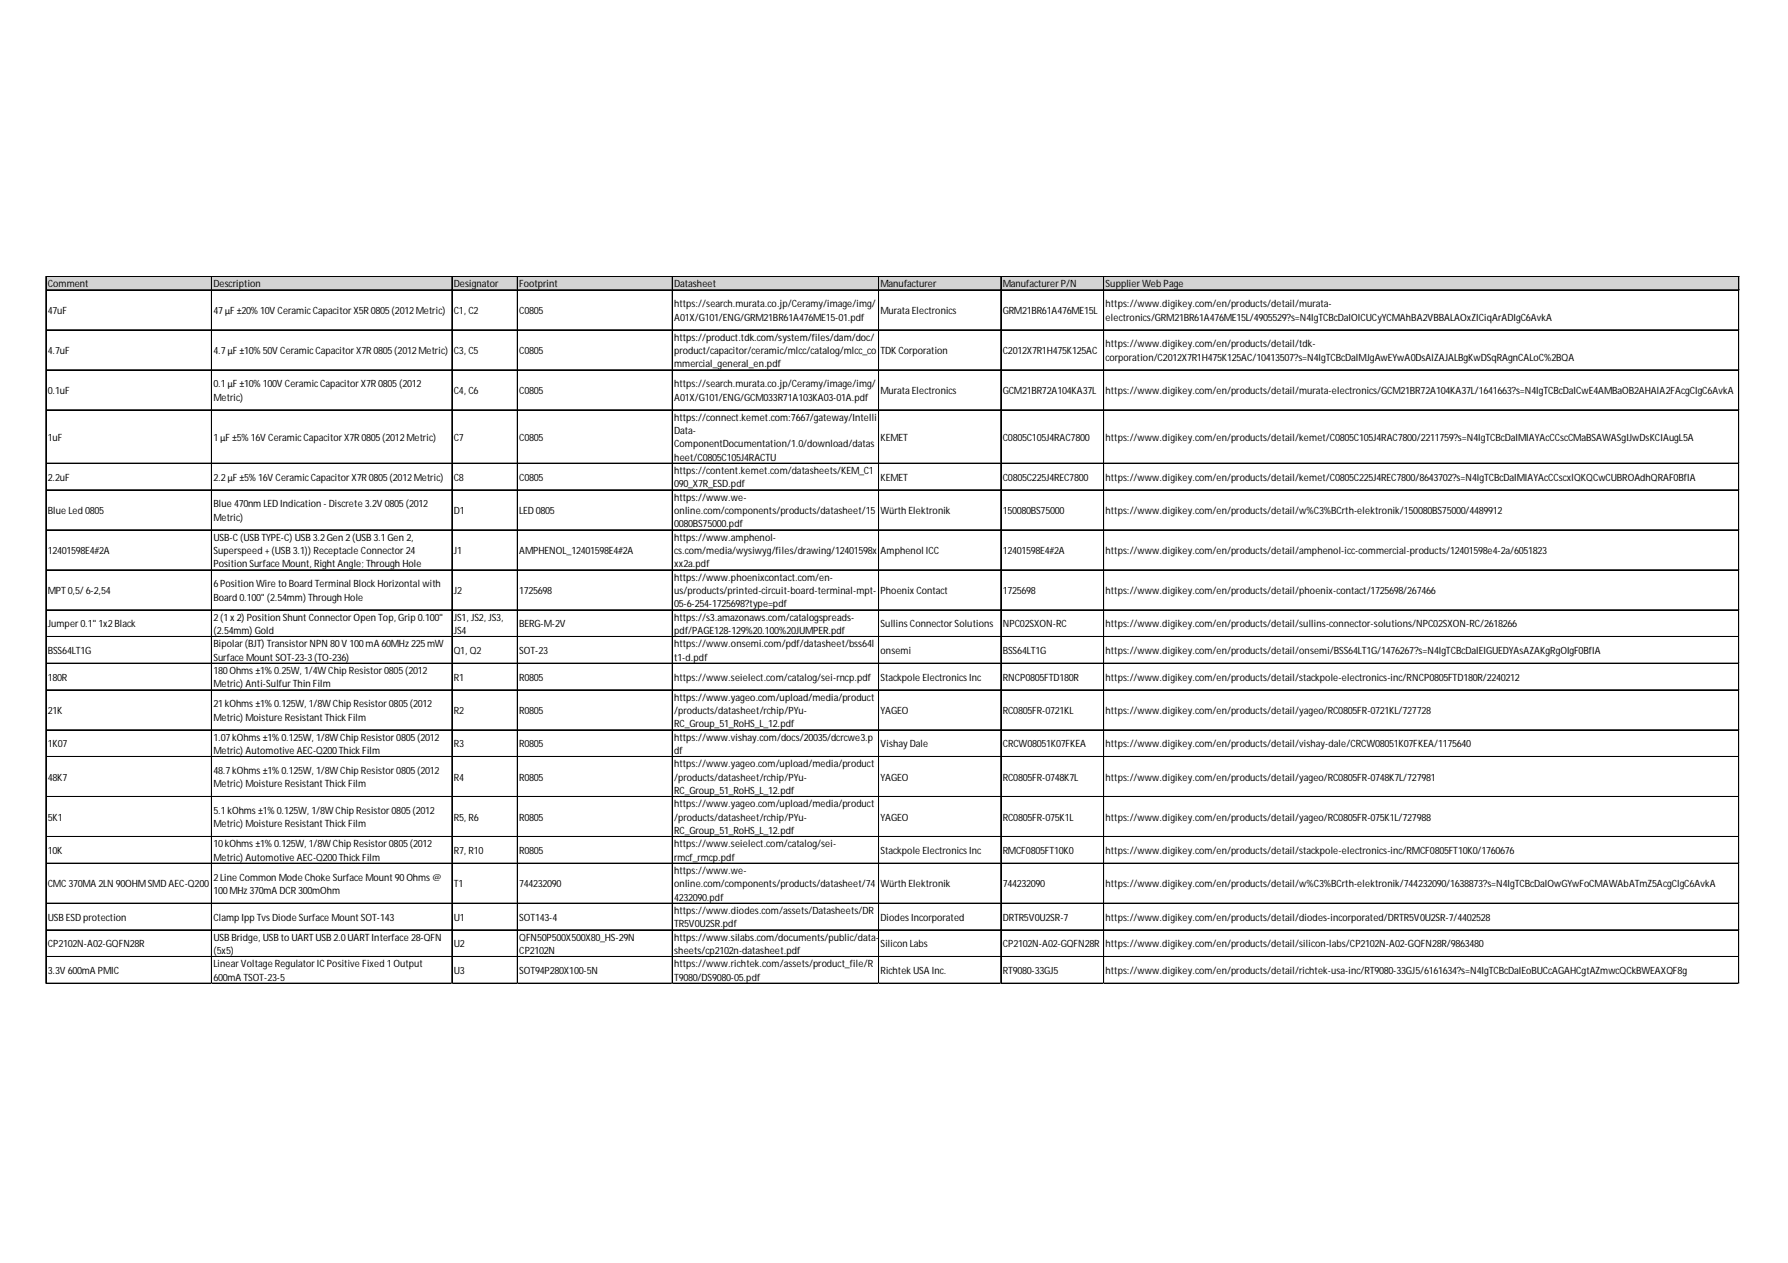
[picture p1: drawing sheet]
<svg xmlns="http://www.w3.org/2000/svg" width="297mm" height="210mm" viewBox="0 0 297 210" stroke-linecap="round" stroke-linejoin="round" font-family="sans-serif">
<defs><g id="words">
<g font-size="1.7">
<text x="7.9" y="47.7">Comment</text>
<text x="35.5" y="47.7">Description</text>
<text x="75.4" y="47.7">Designator</text>
<text x="86.3" y="47.7">Footprint</text>
<text x="112" y="47.7">Datasheet</text>
<text x="146.3" y="47.7">Manufacturer</text>
<text x="166.6" y="47.7">Manufacturer P/N</text>
<text x="183.7" y="47.7">Supplier Web Page</text>
<text x="7.9" y="52.2">47uF</text>
<text x="35.5" y="52.2">47µF ±20% 10V CeramicCapacitor X5R 0805(2012Metric)</text>
<text x="75.4" y="52.2">C1, C2</text>
<text x="86.3" y="52.2">C0805</text>
<text x="112" y="51.1">https://search.murata.co.jp/Ceramy/image/img/</text>
<text x="112" y="53.3">A01X/G101/ENG/GRM21BR61A476ME15-01.pdf</text>
<text x="146.3" y="52.2">Murata Electronics</text>
<text x="166.6" y="52.2">GRM21BR61A476ME15L</text>
<text x="183.7" y="51.1">https://www.digikey.com/en/products/detail/murata-</text>
<text x="183.7" y="53.3">electronics/GRM21BR61A476ME15L/4905529?s=N4IgTCBcDaIOICUCyYCMAhBA2VBBALAOxZICiqArADIgC6AvkA</text>
<text x="7.9" y="58.8">4.7uF</text>
<text x="35.5" y="58.8">4.7µF ±10% 50V CeramicCapacitor X7R 0805(2012Metric)</text>
<text x="75.4" y="58.8">C3, C5</text>
<text x="86.3" y="58.8">C0805</text>
<text x="112" y="56.6">https://product.tdk.com/system/files/dam/doc/</text>
<text x="112" y="58.8">product/capacitor/ceramic/mlcc/catalog/mlcc_co</text>
<text x="146.3" y="58.8">TDK Corporation</text>
<text x="166.6" y="58.8">C2012X7R1H475K125AC</text>
<text x="183.7" y="57.7">https://www.digikey.com/en/products/detail/tdk-</text>
<text x="183.7" y="59.9">corporation/C2012X7R1H475K125AC/10413507?s=N4IgTCBcDaIMJgAwEYwA0DsAlZAJALBgKwDSqRAgnCALoC%2BQA</text>
<text x="7.9" y="65.5">0.1uF</text>
<text x="35.5" y="64.4">0.1µF ±10% 100V CeramicCapacitor X7R 0805(2012</text>
<text x="75.4" y="65.5">C4, C6</text>
<text x="86.3" y="65.5">C0805</text>
<text x="112" y="61">mmercial_general_en.pdf</text>
<text x="112" y="64.4">https://search.murata.co.jp/Ceramy/image/img/</text>
<text x="146.3" y="65.5">Murata Electronics</text>
<text x="166.6" y="65.5">GCM21BR72A104KA37L</text>
<text x="183.7" y="65.5">https://www.digikey.com/en/products/detail/murata-electronics/GCM21BR72A104KA37L/1641663?s=N4IgTCBcDaICwE4AMBaOB2AHAlA2FAcgCIgC6AvkA</text>
<text x="35.5" y="66.6">Metric)</text>
<text x="112" y="66.6">A01X/G101/ENG/GCM033R71A103KA03-01A.pdf</text>
<text x="112" y="69.9">https://connect.kemet.com:7667/gateway/Intelli</text>
<text x="7.9" y="73.2">1uF</text>
<text x="35.5" y="73.2">1µF ±5% 16V CeramicCapacitor X7R 0805(2012Metric)</text>
<text x="75.4" y="73.2">C7</text>
<text x="86.3" y="73.2">C0805</text>
<text x="112" y="72.1">Data-</text>
<text x="112" y="74.3">ComponentDocumentation/1.0/download/datas</text>
<text x="112" y="76.6">heet/C0805C105J4RACTU</text>
<text x="146.3" y="73.2">KEMET</text>
<text x="166.6" y="73.2">C0805C105J4RAC7800</text>
<text x="183.7" y="73.2">https://www.digikey.com/en/products/detail/kemet/C0805C105J4RAC7800/2211759?s=N4IgTCBcDaIMIAYAcCCscCMaBSAWASgIJwDsKCIAugL5A</text>
<text x="7.9" y="79.9">2.2uF</text>
<text x="35.5" y="79.9">2.2µF ±5% 16V CeramicCapacitor X7R 0805(2012Metric)</text>
<text x="75.4" y="79.9">C8</text>
<text x="86.3" y="79.9">C0805</text>
<text x="112" y="78.8">https://content.kemet.com/datasheets/KEM_C1</text>
<text x="112" y="81">090_X7R_ESD.pdf</text>
<text x="112" y="83.2">https://www.we-</text>
<text x="146.3" y="79.9">KEMET</text>
<text x="166.6" y="79.9">C0805C225J4REC7800</text>
<text x="183.7" y="79.9">https://www.digikey.com/en/products/detail/kemet/C0805C225J4REC7800/8643702?s=N4IgTCBcDaIMIAYAcCCscxlQKQCwCUBROAdhQRAF0BfIA</text>
<text x="7.9" y="85.4">Blue Led 0805</text>
<text x="35.5" y="84.3">Blue 470nm LED Indication - Discrete 3.2V 0805(2012</text>
<text x="35.5" y="86.5">Metric)</text>
<text x="35.5" y="89.9">USB-C (USB TYPE-C) USB 3.2Gen 2(USB 3.1Gen 2,</text>
<text x="75.4" y="85.4">D1</text>
<text x="86.3" y="85.4">LED 0805</text>
<text x="112" y="85.4">online.com/components/products/datasheet/15</text>
<text x="112" y="87.6">0080BS75000.pdf</text>
<text x="112" y="89.9">https://www.amphenol-</text>
<text x="146.3" y="85.4">Würth Elektronik</text>
<text x="166.6" y="85.4">150080BS75000</text>
<text x="183.7" y="85.4">https://www.digikey.com/en/products/detail/w%C3%BCrth-elektronik/150080BS75000/4489912</text>
<text x="7.9" y="92.1">12401598E4#2A</text>
<text x="35.5" y="92.1">Superspeed +(USB 3.1)) Receptacle Connector 24</text>
<text x="35.5" y="94.3">Position Surface Mount, Right Angle; Through Hole</text>
<text x="75.4" y="92.1">J1</text>
<text x="86.3" y="92.1">AMPHENOL_12401598E4#2A</text>
<text x="112" y="92.1">cs.com/media/wysiwyg/files/drawing/12401598x</text>
<text x="112" y="94.3">xx2a.pdf</text>
<text x="146.3" y="92.1">Amphenol ICC</text>
<text x="166.6" y="92.1">12401598E4#2A</text>
<text x="183.7" y="92.1">https://www.digikey.com/en/products/detail/amphenol-icc-commercial-products/12401598e4-2a/6051823</text>
<text x="7.9" y="98.7">MPT 0,5/ 6-2,54</text>
<text x="35.5" y="97.6">6Position Wire to Board Terminal Block Horizontal with</text>
<text x="35.5" y="99.8">Board 0.100&quot; (2.54mm) Through Hole</text>
<text x="75.4" y="98.7">J2</text>
<text x="86.3" y="98.7">1725698</text>
<text x="112" y="96.5">https://www.phoenixcontact.com/en-</text>
<text x="112" y="98.7">us/products/printed-circuit-board-terminal-mpt-</text>
<text x="112" y="100.9">05-6-254-1725698?type=pdf</text>
<text x="146.3" y="98.7">Phoenix Contact</text>
<text x="166.6" y="98.7">1725698</text>
<text x="183.7" y="98.7">https://www.digikey.com/en/products/detail/phoenix-contact/1725698/267466</text>
<text x="7.9" y="104.3">Jumper 0.1&quot; 1x2Black</text>
<text x="35.5" y="103.1">2(1x 2) Position Shunt Connector Open Top, Grip 0.100&quot;</text>
<text x="35.5" y="105.4">(2.54mm) Gold</text>
<text x="35.5" y="107.6">Bipolar (BJT) Transistor NPN 80V 100mA 60MHz 225mW</text>
<text x="75.4" y="103.1">JS1, JS2, JS3,</text>
<text x="75.4" y="105.4">JS4</text>
<text x="86.3" y="104.3">BERG-M-2V</text>
<text x="112" y="103.1">https://s3.amazonaws.com/catalogspreads-</text>
<text x="112" y="105.4">pdf/PAGE128-129%20.100%20JUMPER.pdf</text>
<text x="112" y="107.6">https://www.onsemi.com/pdf/datasheet/bss64l</text>
<text x="146.3" y="104.3">Sullins Connector Solutions</text>
<text x="166.6" y="104.3">NPC02SXON-RC</text>
<text x="183.7" y="104.3">https://www.digikey.com/en/products/detail/sullins-connector-solutions/NPC02SXON-RC/2618266</text>
<text x="7.9" y="108.7">BSS64LT1G</text>
<text x="7.9" y="113.1">180R</text>
<text x="35.5" y="109.8">Surface Mount SOT-23-3(TO-236)</text>
<text x="35.5" y="112">180Ohms ±1% 0.25W, 1/4W Chip Resistor 0805(2012</text>
<text x="75.4" y="108.7">Q1, Q2</text>
<text x="75.4" y="113.1">R1</text>
<text x="86.3" y="108.7">SOT-23</text>
<text x="86.3" y="113.1">R0805</text>
<text x="112" y="109.8">t1-d.pdf</text>
<text x="112" y="113.1">https://www.seielect.com/catalog/sei-rncp.pdf</text>
<text x="146.3" y="108.7">onsemi</text>
<text x="146.3" y="113.1">Stackpole ElectronicsInc</text>
<text x="166.6" y="108.7">BSS64LT1G</text>
<text x="166.6" y="113.1">RNCP0805FTD180R</text>
<text x="183.7" y="108.7">https://www.digikey.com/en/products/detail/onsemi/BSS64LT1G/1476267?s=N4IgTCBcDaIEIGUEDYAsAZAKgRgOIgF0BfIA</text>
<text x="183.7" y="113.1">https://www.digikey.com/en/products/detail/stackpole-electronics-inc/RNCP0805FTD180R/2240212</text>
<text x="7.9" y="118.7">21K</text>
<text x="35.5" y="114.2">Metric) Anti-Sulfur Thin Film</text>
<text x="35.5" y="117.6">21kOhms ±1% 0.125W, 1/8W Chip Resistor 0805(2012</text>
<text x="35.5" y="119.8">Metric) Moisture Resistant Thick Film</text>
<text x="75.4" y="118.7">R2</text>
<text x="86.3" y="118.7">R0805</text>
<text x="112" y="116.4">https://www.yageo.com/upload/media/product</text>
<text x="112" y="118.7">/products/datasheet/rchip/PYu-</text>
<text x="146.3" y="118.7">YAGEO</text>
<text x="166.6" y="118.7">RC0805FR-0721KL</text>
<text x="183.7" y="118.7">https://www.digikey.com/en/products/detail/yageo/RC0805FR-0721KL/727728</text>
<text x="7.9" y="124.2">1K07</text>
<text x="35.5" y="123.1">1.07kOhms ±1% 0.125W, 1/8W Chip Resistor 0805(2012</text>
<text x="35.5" y="125.3">Metric) Automotive AEC-Q200Thick Film</text>
<text x="75.4" y="124.2">R3</text>
<text x="86.3" y="124.2">R0805</text>
<text x="112" y="120.9">RC_Group_51_RoHS_L_12.pdf</text>
<text x="112" y="123.1">https://www.vishay.com/docs/20035/dcrcwe3.p</text>
<text x="112" y="125.3">df</text>
<text x="146.3" y="124.2">Vishay Dale</text>
<text x="166.6" y="124.2">CRCW08051K07FKEA</text>
<text x="183.7" y="124.2">https://www.digikey.com/en/products/detail/vishay-dale/CRCW08051K07FKEA/1175640</text>
<text x="7.9" y="129.7">48K7</text>
<text x="35.5" y="128.6">48.7kOhms ±1% 0.125W, 1/8W Chip Resistor 0805(2012</text>
<text x="35.5" y="130.8">Metric) Moisture Resistant Thick Film</text>
<text x="75.4" y="129.7">R4</text>
<text x="86.3" y="129.7">R0805</text>
<text x="112" y="127.5">https://www.yageo.com/upload/media/product</text>
<text x="112" y="129.7">/products/datasheet/rchip/PYu-</text>
<text x="112" y="132">RC_Group_51_RoHS_L_12.pdf</text>
<text x="146.3" y="129.7">YAGEO</text>
<text x="166.6" y="129.7">RC0805FR-0748K7L</text>
<text x="183.7" y="129.7">https://www.digikey.com/en/products/detail/yageo/RC0805FR-0748K7L/727981</text>
<text x="7.9" y="136.4">5K1</text>
<text x="35.5" y="135.3">5.1kOhms ±1% 0.125W, 1/8W Chip Resistor 0805(2012</text>
<text x="35.5" y="137.5">Metric) Moisture Resistant Thick Film</text>
<text x="75.4" y="136.4">R5, R6</text>
<text x="86.3" y="136.4">R0805</text>
<text x="112" y="134.2">https://www.yageo.com/upload/media/product</text>
<text x="112" y="136.4">/products/datasheet/rchip/PYu-</text>
<text x="146.3" y="136.4">YAGEO</text>
<text x="166.6" y="136.4">RC0805FR-075K1L</text>
<text x="183.7" y="136.4">https://www.digikey.com/en/products/detail/yageo/RC0805FR-075K1L/727988</text>
<text x="7.9" y="141.9">10K</text>
<text x="35.5" y="140.8">10kOhms ±1% 0.125W, 1/8W Chip Resistor 0805(2012</text>
<text x="35.5" y="143">Metric) Automotive AEC-Q200Thick Film</text>
<text x="75.4" y="141.9">R7, R10</text>
<text x="86.3" y="141.9">R0805</text>
<text x="112" y="138.6">RC_Group_51_RoHS_L_12.pdf</text>
<text x="112" y="140.8">https://www.seielect.com/catalog/sei-</text>
<text x="112" y="143">rmcf_rmcp.pdf</text>
<text x="146.3" y="141.9">Stackpole ElectronicsInc</text>
<text x="166.6" y="141.9">RMCF0805FT10K0</text>
<text x="183.7" y="141.9">https://www.digikey.com/en/products/detail/stackpole-electronics-inc/RMCF0805FT10K0/1760676</text>
<text x="7.9" y="147.5">CMC 370MA 2LN 90OHMSMD AEC-Q200</text>
<text x="35.5" y="146.4">2Line Common Mode Choke Surface Mount 90Ohms @</text>
<text x="35.5" y="148.6">100MHz 370mA DCR 300mOhm</text>
<text x="75.4" y="147.5">T1</text>
<text x="86.3" y="147.5">744232090</text>
<text x="112" y="145.2">https://www.we-</text>
<text x="112" y="147.5">online.com/components/products/datasheet/74</text>
<text x="112" y="149.7">4232090.pdf</text>
<text x="146.3" y="147.5">Würth Elektronik</text>
<text x="166.6" y="147.5">744232090</text>
<text x="183.7" y="147.5">https://www.digikey.com/en/products/detail/w%C3%BCrth-elektronik/744232090/1638873?s=N4IgTCBcDaIOwGYwFoCMAWAbATmZ5AcgCIgC6AvkA</text>
<text x="7.9" y="153">USB ESD protection</text>
<text x="35.5" y="153">Clamp Ipp TvsDiode Surface Mount SOT-143</text>
<text x="75.4" y="153">U1</text>
<text x="86.3" y="153">SOT143-4</text>
<text x="112" y="151.9">https://www.diodes.com/assets/Datasheets/DR</text>
<text x="112" y="154.1">TR5V0U2SR.pdf</text>
<text x="146.3" y="153">DiodesIncorporated</text>
<text x="166.6" y="153">DRTR5V0U2SR-7</text>
<text x="183.7" y="153">https://www.digikey.com/en/products/detail/diodes-incorporated/DRTR5V0U2SR-7/4402528</text>
<text x="7.9" y="157.4">CP2102N-A02-GQFN28R</text>
<text x="7.9" y="161.9">3.3V 600mA PMIC</text>
<text x="35.5" y="156.3">USB Bridge, USB to UART USB 2.0UART Interface 28-QFN</text>
<text x="35.5" y="158.5">(5x5)</text>
<text x="35.5" y="160.8">Linear Voltage Regulator IC Positive Fixed 1Output</text>
<text x="75.4" y="157.4">U2</text>
<text x="75.4" y="161.9">U3</text>
<text x="86.3" y="156.3">QFN50P500X500X80_HS-29N</text>
<text x="86.3" y="158.5">CP2102N</text>
<text x="86.3" y="161.9">SOT94P280X100-5N</text>
<text x="112" y="156.3">https://www.silabs.com/documents/public/data-</text>
<text x="112" y="158.5">sheets/cp2102n-datasheet.pdf</text>
<text x="112" y="160.8">https://www.richtek.com/assets/product_file/R</text>
<text x="146.3" y="157.4">Silicon Labs</text>
<text x="146.3" y="161.9">Richtek USA Inc.</text>
<text x="166.6" y="157.4">CP2102N-A02-GQFN28R</text>
<text x="166.6" y="161.9">RT9080-33GJ5</text>
<text x="183.7" y="157.4">https://www.digikey.com/en/products/detail/silicon-labs/CP2102N-A02-GQFN28R/9863480</text>
<text x="183.7" y="161.9">https://www.digikey.com/en/products/detail/richtek-usa-inc/RT9080-33GJ5/6161634?s=N4IgTCBcDaIEoBUCcAGAHCgtAZmwcQCkBWEAXQF8g</text>
<text x="35.5" y="163">600mA TSOT-23-5</text>
<text x="112" y="163">T9080/DS9080-05.pdf</text>
</g>
</g></defs>
<path d="M7.7 46h281.3v2.3h-281.3z" fill="#d3d3d3"/>
<g fill="none" stroke="#000" stroke-width=".17">
<path d="M7.6 45.9v117.6M7.7 45.9v117.6M7.7 45.9h281.3M7.7 46h281.3M7.7 48.2h281.3M7.7 54.8h281.3M7.7 54.9h281.3M35.1 46.1v117.4M35.2 46.1v117.4M75.1 46.1v117.4M85.9 46.1v117.4M86 46.1v117.4"/>
<path d="M111.7 46.1v117.4M146 46.1v117.4M166.3 46.1v117.4M183.3 46.1v117.4M183.4 46.1v117.4M288.8 46.1v117.4M288.9 46.1v117.4M7.7 61.5h281.3M7.7 68.1h281.3M7.7 68.2h281.3M7.7 77h281.3M7.7 81.4h281.3"/>
<path d="M7.7 81.5h281.3M7.7 88h281.3M7.7 88.1h281.3M7.7 94.7h281.3M7.7 94.8h281.3M7.7 101.3h281.3M7.7 101.4h281.3M7.7 105.8h281.3M7.7 110.2h281.3M7.7 110.3h281.3M7.7 114.6h281.3M7.7 114.7h281.3"/>
<path d="M7.7 121.3h281.3M7.7 125.7h281.3M7.7 125.8h281.3M7.7 132.4h281.3M7.7 139h281.3M7.7 139.1h281.3M7.7 143.4h281.3M7.7 143.5h281.3M7.7 150.1h281.3M7.7 154.5h281.3M7.7 154.6h281.3M7.7 159h281.3"/>
<path d="M7.7 163.4h281.3"/>
</g>
<path d="M7.6 163.5h.1" fill="none" stroke="#e0e0e0" stroke-width=".17"/>
<path d="M7.6 163.5h.1z" fill="#e0e0e0"/>
<path d="M35.1 163.5h.1" fill="none" stroke="#e0e0e0" stroke-width=".17"/>
<path d="M35.1 163.5h.1z" fill="#e0e0e0"/>
<path d="M75.1 163.5h.1" fill="none" stroke="#e0e0e0" stroke-width=".17"/>
<path d="M75.1 163.5h.1z" fill="#e0e0e0"/>
<path d="M85.9 163.5h.1" fill="none" stroke="#e0e0e0" stroke-width=".17"/>
<path d="M85.9 163.5h.1z" fill="#e0e0e0"/>
<path d="M111.7 163.5h.1" fill="none" stroke="#e0e0e0" stroke-width=".17"/>
<path d="M111.7 163.5h.1z" fill="#e0e0e0"/>
<path d="M146 163.5h.1" fill="none" stroke="#e0e0e0" stroke-width=".17"/>
<path d="M146 163.5h.1z" fill="#e0e0e0"/>
<path d="M166.3 163.5h.1" fill="none" stroke="#e0e0e0" stroke-width=".17"/>
<path d="M166.3 163.5h.1z" fill="#e0e0e0"/>
<path d="M183.3 163.5h.1" fill="none" stroke="#e0e0e0" stroke-width=".17"/>
<path d="M183.3 163.5h.1z" fill="#e0e0e0"/>
<path d="M288.8 163.5h.1" fill="none" stroke="#e0e0e0" stroke-width=".17"/>
<path d="M288.8 163.5h.2z" fill="#e0e0e0"/>
<path d="M289 54.8h.1" fill="none" stroke="#e0e0e0" stroke-width=".17"/>
<path d="M289 54.8v.1z" fill="#e0e0e0"/>
<path d="M289 61.5h.1" fill="none" stroke="#e0e0e0" stroke-width=".17"/>
<path d="M289 61.5v.1z" fill="#e0e0e0"/>
<path d="M289 68.1h.1" fill="none" stroke="#e0e0e0" stroke-width=".17"/>
<path d="M289 68.1v.1z" fill="#e0e0e0"/>
<path d="M289 77h.1" fill="none" stroke="#e0e0e0" stroke-width=".17"/>
<path d="M289 77v.1z" fill="#e0e0e0"/>
<path d="M289 81.4h.1" fill="none" stroke="#e0e0e0" stroke-width=".17"/>
<path d="M289 81.4v.1z" fill="#e0e0e0"/>
<path d="M289 88h.1" fill="none" stroke="#e0e0e0" stroke-width=".17"/>
<path d="M289 88v.2z" fill="#e0e0e0"/>
<path d="M289 94.7h.1" fill="none" stroke="#e0e0e0" stroke-width=".17"/>
<path d="M289 94.7v.1z" fill="#e0e0e0"/>
<path d="M289 101.3h.1" fill="none" stroke="#e0e0e0" stroke-width=".17"/>
<path d="M289 101.3v.2z" fill="#e0e0e0"/>
<path d="M289 105.8h.1" fill="none" stroke="#e0e0e0" stroke-width=".17"/>
<path d="M289 105.8v.1z" fill="#e0e0e0"/>
<path d="M289 110.2h.1" fill="none" stroke="#e0e0e0" stroke-width=".17"/>
<path d="M289 110.2v.1z" fill="#e0e0e0"/>
<path d="M289 114.6h.1" fill="none" stroke="#e0e0e0" stroke-width=".17"/>
<path d="M289 114.6v.1z" fill="#e0e0e0"/>
<path d="M289 121.3h.1" fill="none" stroke="#e0e0e0" stroke-width=".17"/>
<path d="M289 121.3v.1z" fill="#e0e0e0"/>
<path d="M289 125.7h.1" fill="none" stroke="#e0e0e0" stroke-width=".17"/>
<path d="M289 125.7v.1z" fill="#e0e0e0"/>
<path d="M289 132.4h.1" fill="none" stroke="#e0e0e0" stroke-width=".17"/>
<path d="M289 132.4v.1z" fill="#e0e0e0"/>
<path d="M289 139h.1" fill="none" stroke="#e0e0e0" stroke-width=".17"/>
<path d="M289 139v.1z" fill="#e0e0e0"/>
<path d="M289 143.4h.1" fill="none" stroke="#e0e0e0" stroke-width=".17"/>
<path d="M289 143.4v.2z" fill="#e0e0e0"/>
<path d="M289 150.1h.1" fill="none" stroke="#e0e0e0" stroke-width=".17"/>
<path d="M289 150.1v.1z" fill="#e0e0e0"/>
<path d="M289 154.5h.1" fill="none" stroke="#e0e0e0" stroke-width=".17"/>
<path d="M289 154.5v.1z" fill="#e0e0e0"/>
<path d="M289 159h.1" fill="none" stroke="#e0e0e0" stroke-width=".17"/>
<path d="M289 159v.1z" fill="#e0e0e0"/>
<path d="M289 163.4h.1" fill="none" stroke="#e0e0e0" stroke-width=".17"/>
<path d="M289 163.4v.1z" fill="#e0e0e0"/>
<use href="#words"/>
</svg>
